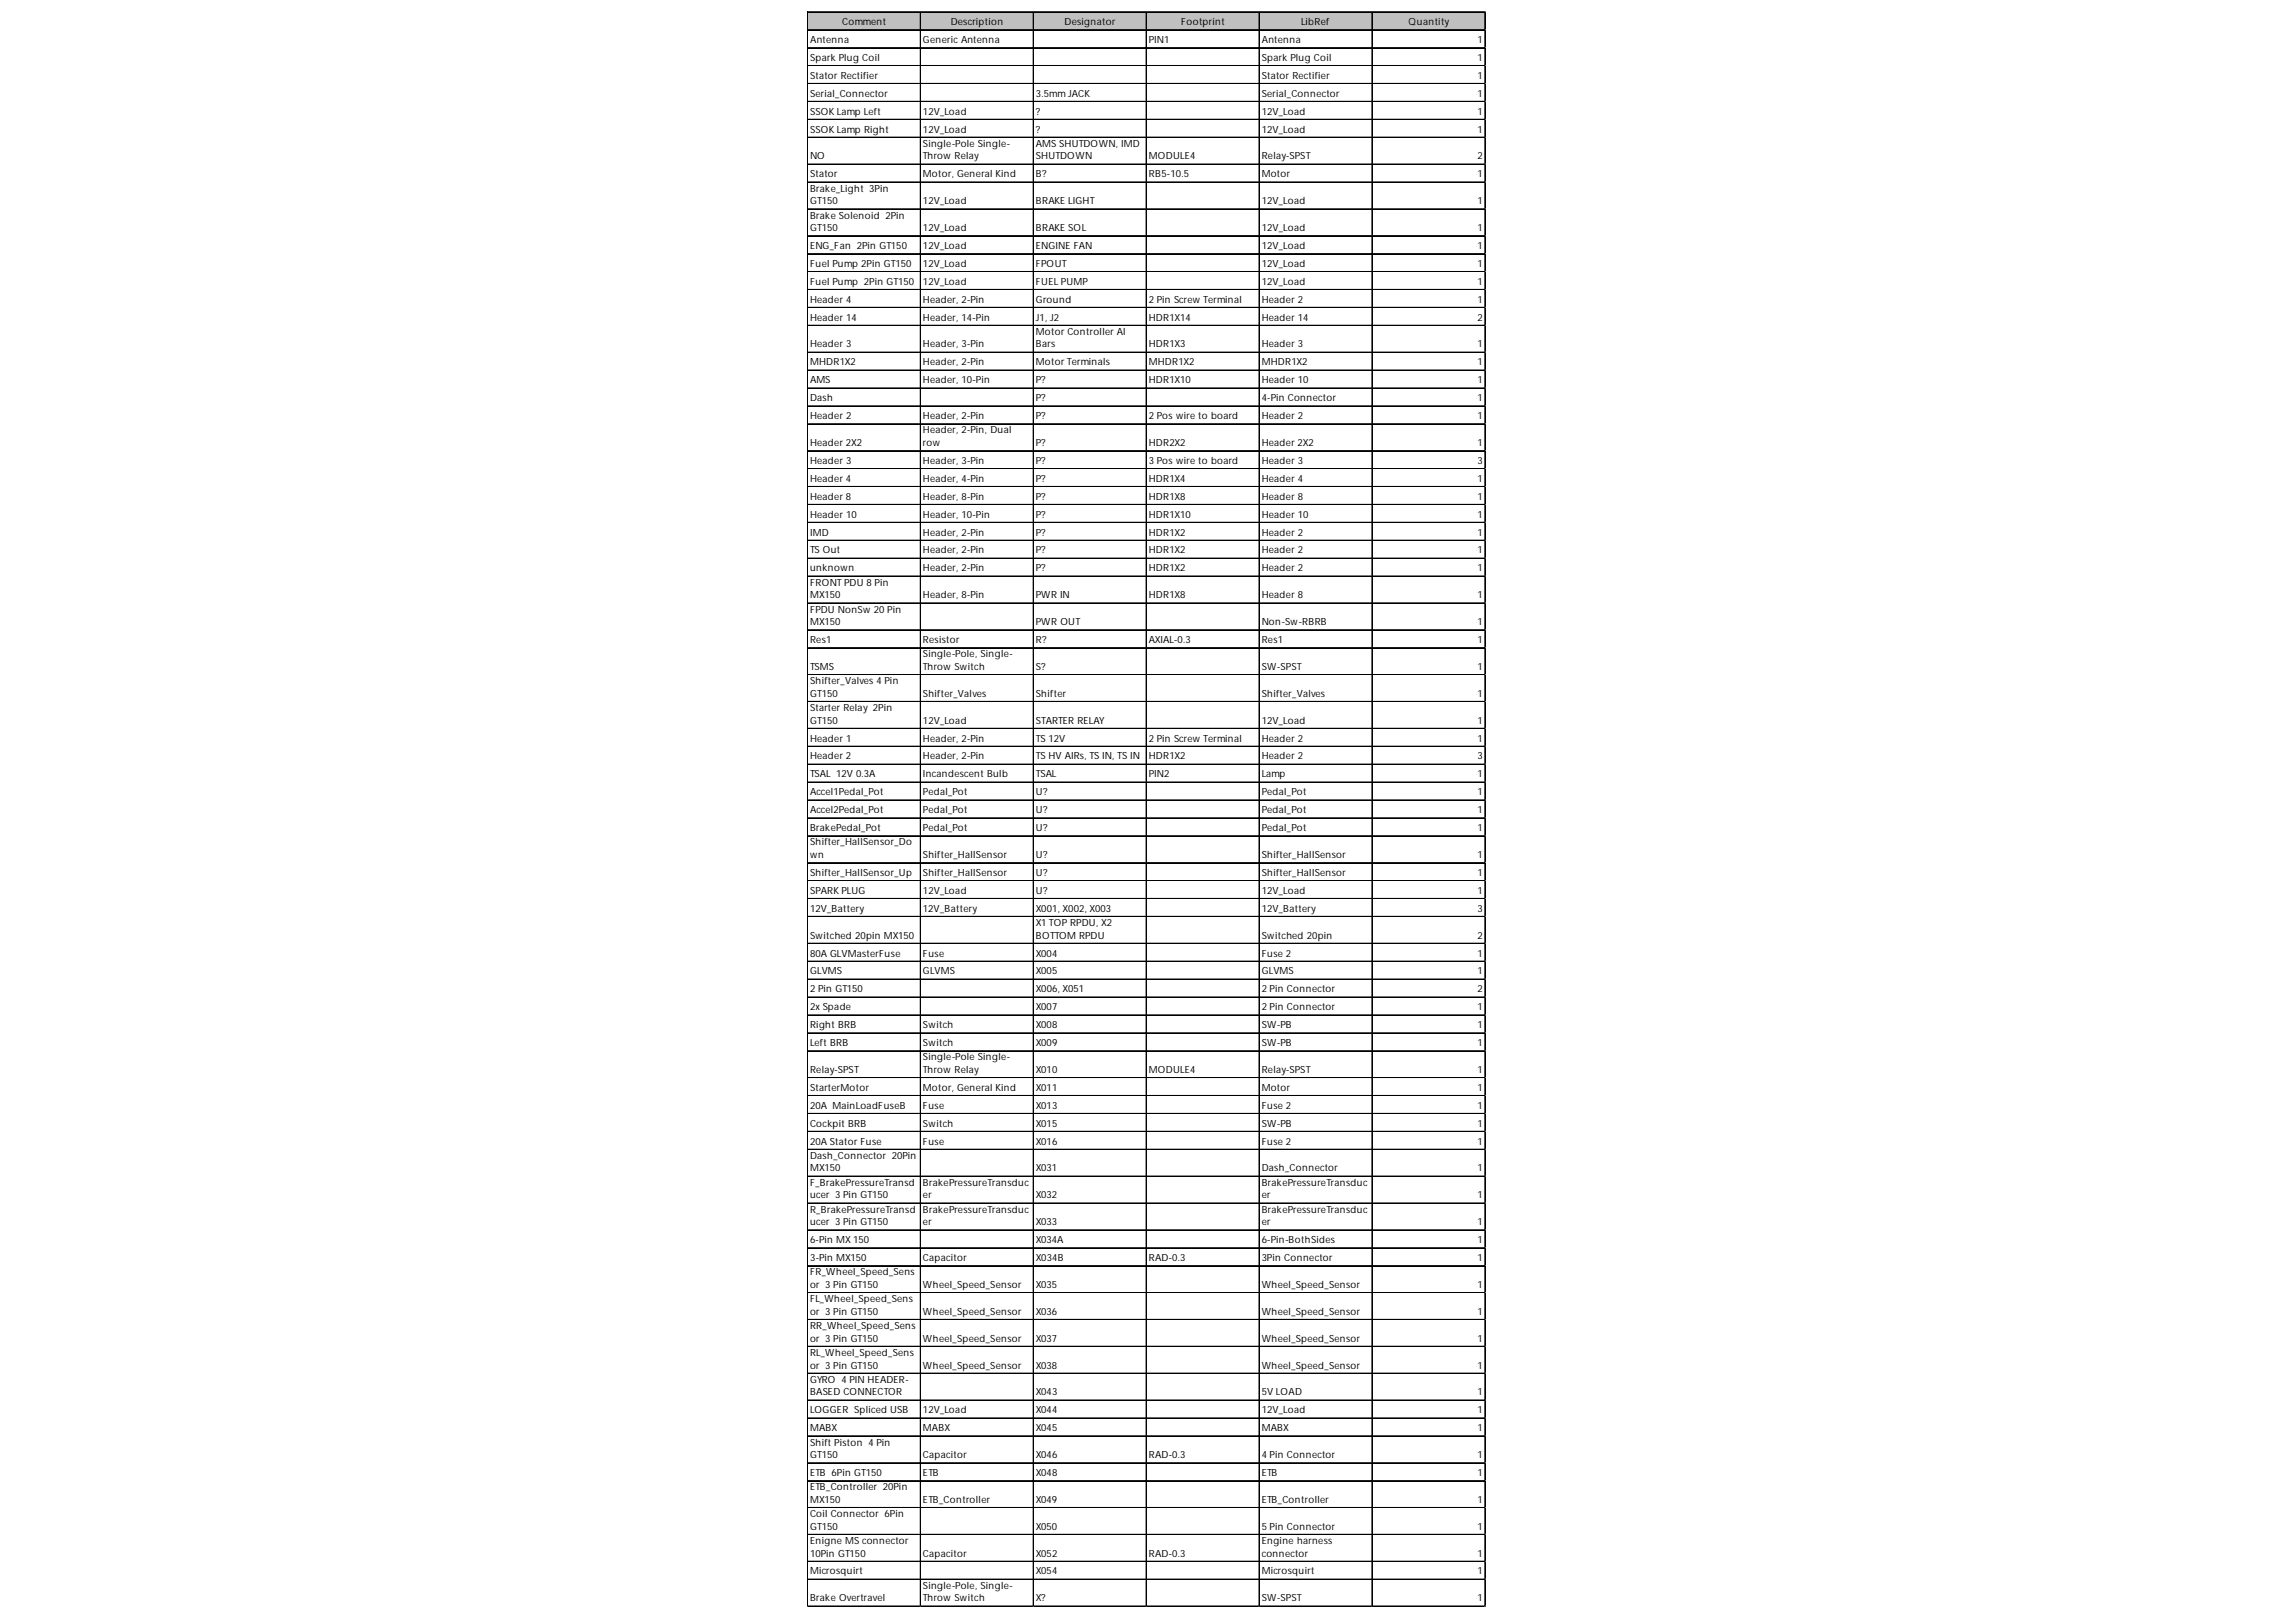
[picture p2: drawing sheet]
<svg xmlns="http://www.w3.org/2000/svg" width="297mm" height="210mm" viewBox="0 0 297 210" stroke-linecap="round" stroke-linejoin="round" font-family="sans-serif">
<defs><g id="words">
<g font-size="1.3">
<text x="104.8" y="5.6">Antenna</text>
<text x="109" y="3.2">Comment</text>
<text x="119.4" y="5.6">Generic Antenna</text>
<text x="123" y="3.2">Description</text>
<text x="137.7" y="3.2">Designator</text>
<text x="148.6" y="5.6">PIN1</text>
<text x="152.8" y="3.2">Footprint</text>
<text x="163.2" y="5.6">Antenna</text>
<text x="168.3" y="3.2">LibRef</text>
<text x="182.2" y="3.2">Quantity</text>
<text x="191.2" y="5.6">1</text>
<text x="104.8" y="7.9">Spark Plug Coil</text>
<text x="104.8" y="10.2">Stator Rectifier</text>
<text x="163.2" y="7.9">Spark Plug Coil</text>
<text x="163.2" y="10.2">Stator Rectifier</text>
<text x="191.2" y="7.9">1</text>
<text x="191.2" y="10.2">1</text>
<text x="104.8" y="12.5">Serial_Connector</text>
<text x="104.8" y="14.8">SSOK Lamp Left</text>
<text x="104.8" y="17.2">SSOK Lamp Right</text>
<text x="119.4" y="14.8">12V_Load</text>
<text x="119.4" y="17.2">12V_Load</text>
<text x="134" y="12.5">3.5mm JACK</text>
<text x="134" y="14.8">?</text>
<text x="134" y="17.2">?</text>
<text x="163.2" y="12.5">Serial_Connector</text>
<text x="163.2" y="14.8">12V_Load</text>
<text x="163.2" y="17.2">12V_Load</text>
<text x="191.2" y="12.5">1</text>
<text x="191.2" y="14.8">1</text>
<text x="191.2" y="17.2">1</text>
<text x="104.8" y="20.6">NO</text>
<text x="104.8" y="22.9">Stator</text>
<text x="119.4" y="19">Single-Pole Single-</text>
<text x="119.4" y="20.6">ThrowRelay</text>
<text x="119.4" y="22.9">Motor, General Kind</text>
<text x="134" y="19">AMS SHUTDOWN, IMD</text>
<text x="134" y="20.6">SHUTDOWN</text>
<text x="134" y="22.9">B?</text>
<text x="148.6" y="20.6">MODULE4</text>
<text x="148.6" y="22.9">RB5-10.5</text>
<text x="163.2" y="20.6">Relay-SPST</text>
<text x="163.2" y="22.9">Motor</text>
<text x="191.2" y="20.6">2</text>
<text x="191.2" y="22.9">1</text>
<text x="104.8" y="24.8">Brake_Light 3Pin</text>
<text x="104.8" y="26.4">GT150</text>
<text x="104.8" y="28.3">Brake Solenoid 2Pin</text>
<text x="104.8" y="29.9">GT150</text>
<text x="119.4" y="26.4">12V_Load</text>
<text x="119.4" y="29.9">12V_Load</text>
<text x="134" y="26.4">BRAKE LIGHT</text>
<text x="134" y="29.9">BRAKE SOL</text>
<text x="163.2" y="26.4">12V_Load</text>
<text x="163.2" y="29.9">12V_Load</text>
<text x="191.2" y="26.4">1</text>
<text x="191.2" y="29.9">1</text>
<text x="104.8" y="32.2">ENG_Fan 2Pin GT150</text>
<text x="104.8" y="34.5">Fuel Pump 2Pin GT150</text>
<text x="119.4" y="32.2">12V_Load</text>
<text x="119.4" y="34.5">12V_Load</text>
<text x="134" y="32.2">ENGINE FAN</text>
<text x="134" y="34.5">FPOUT</text>
<text x="163.2" y="32.2">12V_Load</text>
<text x="163.2" y="34.5">12V_Load</text>
<text x="191.2" y="32.2">1</text>
<text x="191.2" y="34.5">1</text>
<text x="104.8" y="36.9">Fuel Pump 2Pin GT150</text>
<text x="104.8" y="39.2">Header 4</text>
<text x="104.8" y="41.5">Header 14</text>
<text x="119.4" y="36.9">12V_Load</text>
<text x="119.4" y="39.2">Header, 2-Pin</text>
<text x="119.4" y="41.5">Header, 14-Pin</text>
<text x="134" y="36.9">FUELPUMP</text>
<text x="134" y="39.2">Ground</text>
<text x="134" y="41.5">J1, J2</text>
<text x="148.6" y="39.2">2 Pin ScrewTerminal</text>
<text x="148.6" y="41.5">HDR1X14</text>
<text x="163.2" y="36.9">12V_Load</text>
<text x="163.2" y="39.2">Header 2</text>
<text x="163.2" y="41.5">Header 14</text>
<text x="191.2" y="36.9">1</text>
<text x="191.2" y="39.2">1</text>
<text x="191.2" y="41.5">2</text>
<text x="104.8" y="45">Header 3</text>
<text x="104.8" y="47.3">MHDR1X2</text>
<text x="119.4" y="45">Header, 3-Pin</text>
<text x="119.4" y="47.3">Header, 2-Pin</text>
<text x="134" y="43.3">Motor Controller Al</text>
<text x="134" y="45">Bars</text>
<text x="134" y="47.3">MotorTerminals</text>
<text x="148.6" y="45">HDR1X3</text>
<text x="148.6" y="47.3">MHDR1X2</text>
<text x="163.2" y="45">Header 3</text>
<text x="163.2" y="47.3">MHDR1X2</text>
<text x="191.2" y="45">1</text>
<text x="191.2" y="47.3">1</text>
<text x="104.8" y="49.6">AMS</text>
<text x="104.8" y="51.9">Dash</text>
<text x="119.4" y="49.6">Header, 10-Pin</text>
<text x="134" y="49.6">P?</text>
<text x="134" y="51.9">P?</text>
<text x="148.6" y="49.6">HDR1X10</text>
<text x="163.2" y="49.6">Header 10</text>
<text x="163.2" y="51.9">4-Pin Connector</text>
<text x="191.2" y="49.6">1</text>
<text x="191.2" y="51.9">1</text>
<text x="104.8" y="54.2">Header 2</text>
<text x="104.8" y="57.7">Header 2X2</text>
<text x="119.4" y="54.2">Header, 2-Pin</text>
<text x="119.4" y="56.1">Header, 2-Pin, Dual</text>
<text x="119.4" y="57.7">row</text>
<text x="134" y="54.2">P?</text>
<text x="134" y="57.7">P?</text>
<text x="148.6" y="54.2">2 Pos wire to board</text>
<text x="148.6" y="57.7">HDR2X2</text>
<text x="163.2" y="54.2">Header 2</text>
<text x="163.2" y="57.7">Header 2X2</text>
<text x="191.2" y="54.2">1</text>
<text x="191.2" y="57.7">1</text>
<text x="104.8" y="60">Header 3</text>
<text x="104.8" y="62.4">Header 4</text>
<text x="104.8" y="64.7">Header 8</text>
<text x="119.4" y="60">Header, 3-Pin</text>
<text x="119.4" y="62.4">Header, 4-Pin</text>
<text x="119.4" y="64.7">Header, 8-Pin</text>
<text x="134" y="60">P?</text>
<text x="134" y="62.4">P?</text>
<text x="134" y="64.7">P?</text>
<text x="148.6" y="60">3 Pos wire to board</text>
<text x="148.6" y="62.4">HDR1X4</text>
<text x="148.6" y="64.7">HDR1X8</text>
<text x="163.2" y="60">Header 3</text>
<text x="163.2" y="62.4">Header 4</text>
<text x="163.2" y="64.7">Header 8</text>
<text x="191.2" y="60">3</text>
<text x="191.2" y="62.4">1</text>
<text x="191.2" y="64.7">1</text>
<text x="104.8" y="67">Header 10</text>
<text x="104.8" y="69.3">IMD</text>
<text x="104.8" y="71.6">TS Out</text>
<text x="119.4" y="67">Header, 10-Pin</text>
<text x="119.4" y="69.3">Header, 2-Pin</text>
<text x="119.4" y="71.6">Header, 2-Pin</text>
<text x="134" y="67">P?</text>
<text x="134" y="69.3">P?</text>
<text x="134" y="71.6">P?</text>
<text x="148.6" y="67">HDR1X10</text>
<text x="148.6" y="69.3">HDR1X2</text>
<text x="148.6" y="71.6">HDR1X2</text>
<text x="163.2" y="67">Header 10</text>
<text x="163.2" y="69.3">Header 2</text>
<text x="163.2" y="71.6">Header 2</text>
<text x="191.2" y="67">1</text>
<text x="191.2" y="69.3">1</text>
<text x="191.2" y="71.6">1</text>
<text x="104.8" y="73.9">unknown</text>
<text x="104.8" y="75.8">FRONTPDU 8 Pin</text>
<text x="104.8" y="77.4">MX150</text>
<text x="119.4" y="73.9">Header, 2-Pin</text>
<text x="119.4" y="77.4">Header, 8-Pin</text>
<text x="134" y="73.9">P?</text>
<text x="134" y="77.4">PWR IN</text>
<text x="148.6" y="73.9">HDR1X2</text>
<text x="148.6" y="77.4">HDR1X8</text>
<text x="163.2" y="73.9">Header 2</text>
<text x="163.2" y="77.4">Header 8</text>
<text x="191.2" y="73.9">1</text>
<text x="191.2" y="77.4">1</text>
<text x="104.8" y="79.3">FPDU NonSw20 Pin</text>
<text x="104.8" y="80.9">MX150</text>
<text x="104.8" y="83.2">Res1</text>
<text x="119.4" y="83.2">Resistor</text>
<text x="134" y="80.9">PWR OUT</text>
<text x="134" y="83.2">R?</text>
<text x="148.6" y="83.2">AXIAL-0.3</text>
<text x="163.2" y="80.9">Non-Sw-RBRB</text>
<text x="163.2" y="83.2">Res1</text>
<text x="191.2" y="80.9">1</text>
<text x="191.2" y="83.2">1</text>
<text x="104.8" y="86.7">TSMS</text>
<text x="104.8" y="88.5">Shifter_Valves 4 Pin</text>
<text x="119.4" y="85.1">Single-Pole, Single-</text>
<text x="119.4" y="86.7">ThrowSwitch</text>
<text x="134" y="86.7">S?</text>
<text x="163.2" y="86.7">SW-SPST</text>
<text x="191.2" y="86.7">1</text>
<text x="104.8" y="90.2">GT150</text>
<text x="104.8" y="92">Starter Relay 2Pin</text>
<text x="104.8" y="93.6">GT150</text>
<text x="104.8" y="96">Header 1</text>
<text x="119.4" y="90.2">Shifter_Valves</text>
<text x="119.4" y="93.6">12V_Load</text>
<text x="119.4" y="96">Header, 2-Pin</text>
<text x="134" y="90.2">Shifter</text>
<text x="134" y="93.6">STARTER RELAY</text>
<text x="134" y="96">TS 12V</text>
<text x="148.6" y="96">2 Pin ScrewTerminal</text>
<text x="163.2" y="90.2">Shifter_Valves</text>
<text x="163.2" y="93.6">12V_Load</text>
<text x="163.2" y="96">Header 2</text>
<text x="191.2" y="90.2">1</text>
<text x="191.2" y="93.6">1</text>
<text x="191.2" y="96">1</text>
<text x="104.8" y="98.3">Header 2</text>
<text x="104.8" y="100.6">TSAL 12V 0.3A</text>
<text x="119.4" y="98.3">Header, 2-Pin</text>
<text x="119.4" y="100.6">Incandescent Bulb</text>
<text x="134" y="98.3">TS HV AIRs, TS IN, TS IN</text>
<text x="134" y="100.6">TSAL</text>
<text x="148.6" y="98.3">HDR1X2</text>
<text x="148.6" y="100.6">PIN2</text>
<text x="163.2" y="98.3">Header 2</text>
<text x="163.2" y="100.6">Lamp</text>
<text x="191.2" y="98.3">3</text>
<text x="191.2" y="100.6">1</text>
<text x="104.8" y="102.9">Accel1Pedal_Pot</text>
<text x="104.8" y="105.2">Accel2Pedal_Pot</text>
<text x="104.8" y="107.6">BrakePedal_Pot</text>
<text x="119.4" y="102.9">Pedal_Pot</text>
<text x="119.4" y="105.2">Pedal_Pot</text>
<text x="119.4" y="107.6">Pedal_Pot</text>
<text x="134" y="102.9">U?</text>
<text x="134" y="105.2">U?</text>
<text x="134" y="107.6">U?</text>
<text x="163.2" y="102.9">Pedal_Pot</text>
<text x="163.2" y="105.2">Pedal_Pot</text>
<text x="163.2" y="107.6">Pedal_Pot</text>
<text x="191.2" y="102.9">1</text>
<text x="191.2" y="105.2">1</text>
<text x="191.2" y="107.6">1</text>
<text x="104.8" y="109.4">Shifter_HallSensor_Do</text>
<text x="104.8" y="111">wn</text>
<text x="104.8" y="113.4">Shifter_HallSensor_Up</text>
<text x="119.4" y="111">Shifter_HallSensor</text>
<text x="119.4" y="113.4">Shifter_HallSensor</text>
<text x="134" y="111">U?</text>
<text x="134" y="113.4">U?</text>
<text x="163.2" y="111">Shifter_HallSensor</text>
<text x="163.2" y="113.4">Shifter_HallSensor</text>
<text x="191.2" y="111">1</text>
<text x="191.2" y="113.4">1</text>
<text x="104.8" y="115.7">SPARK PLUG</text>
<text x="104.8" y="118">12V_Battery</text>
<text x="119.4" y="115.7">12V_Load</text>
<text x="119.4" y="118">12V_Battery</text>
<text x="134" y="115.7">U?</text>
<text x="134" y="118">X001, X002, X003</text>
<text x="134" y="119.8">X1 TOP RPDU, X2</text>
<text x="163.2" y="115.7">12V_Load</text>
<text x="163.2" y="118">12V_Battery</text>
<text x="191.2" y="115.7">1</text>
<text x="191.2" y="118">3</text>
<text x="104.8" y="121.5">Switched 20pin MX150</text>
<text x="104.8" y="123.8">80A GLVMasterFuse</text>
<text x="119.4" y="123.8">Fuse</text>
<text x="134" y="121.5">BOTTOM RPDU</text>
<text x="134" y="123.8">X004</text>
<text x="163.2" y="121.5">Switched 20pin</text>
<text x="163.2" y="123.8">Fuse 2</text>
<text x="191.2" y="121.5">2</text>
<text x="191.2" y="123.8">1</text>
<text x="104.8" y="126.1">GLVMS</text>
<text x="104.8" y="128.4">2 Pin GT150</text>
<text x="104.8" y="130.7">2x Spade</text>
<text x="119.4" y="126.1">GLVMS</text>
<text x="134" y="126.1">X005</text>
<text x="134" y="128.4">X006, X051</text>
<text x="134" y="130.7">X007</text>
<text x="163.2" y="126.1">GLVMS</text>
<text x="163.2" y="128.4">2 Pin Connector</text>
<text x="163.2" y="130.7">2 Pin Connector</text>
<text x="191.2" y="126.1">1</text>
<text x="191.2" y="128.4">2</text>
<text x="191.2" y="130.7">1</text>
<text x="104.8" y="133.1">Right BRB</text>
<text x="104.8" y="135.4">Left BRB</text>
<text x="119.4" y="133.1">Switch</text>
<text x="119.4" y="135.4">Switch</text>
<text x="119.4" y="137.2">Single-Pole Single-</text>
<text x="134" y="133.1">X008</text>
<text x="134" y="135.4">X009</text>
<text x="163.2" y="133.1">SW-PB</text>
<text x="163.2" y="135.4">SW-PB</text>
<text x="191.2" y="133.1">1</text>
<text x="191.2" y="135.4">1</text>
<text x="104.8" y="138.9">Relay-SPST</text>
<text x="104.8" y="141.2">StarterMotor</text>
<text x="104.8" y="143.5">20A MainLoadFuseB</text>
<text x="119.4" y="138.9">ThrowRelay</text>
<text x="119.4" y="141.2">Motor, General Kind</text>
<text x="119.4" y="143.5">Fuse</text>
<text x="134" y="138.9">X010</text>
<text x="134" y="141.2">X011</text>
<text x="134" y="143.5">X013</text>
<text x="148.6" y="138.9">MODULE4</text>
<text x="163.2" y="138.9">Relay-SPST</text>
<text x="163.2" y="141.2">Motor</text>
<text x="163.2" y="143.5">Fuse 2</text>
<text x="191.2" y="138.9">1</text>
<text x="191.2" y="141.2">1</text>
<text x="191.2" y="143.5">1</text>
<text x="104.8" y="145.8">Cockpit BRB</text>
<text x="104.8" y="148.1">20A Stator Fuse</text>
<text x="104.8" y="150">Dash_Connector 20Pin</text>
<text x="119.4" y="145.8">Switch</text>
<text x="119.4" y="148.1">Fuse</text>
<text x="134" y="145.8">X015</text>
<text x="134" y="148.1">X016</text>
<text x="163.2" y="145.8">SW-PB</text>
<text x="163.2" y="148.1">Fuse 2</text>
<text x="191.2" y="145.8">1</text>
<text x="191.2" y="148.1">1</text>
<text x="104.8" y="151.6">MX150</text>
<text x="104.8" y="153.5">F_BrakePressureTransd</text>
<text x="104.8" y="155.1">ucer 3 Pin GT150</text>
<text x="119.4" y="153.5">BrakePressureTransduc</text>
<text x="119.4" y="155.1">er</text>
<text x="134" y="151.6">X031</text>
<text x="134" y="155.1">X032</text>
<text x="163.2" y="151.6">Dash_Connector</text>
<text x="163.2" y="153.5">BrakePressureTransduc</text>
<text x="163.2" y="155.1">er</text>
<text x="191.2" y="151.6">1</text>
<text x="191.2" y="155.1">1</text>
<text x="104.8" y="156.9">R_BrakePressureTransd</text>
<text x="104.8" y="158.6">ucer 3 Pin GT150</text>
<text x="104.8" y="160.9">6-Pin MX 150</text>
<text x="119.4" y="156.9">BrakePressureTransduc</text>
<text x="119.4" y="158.6">er</text>
<text x="134" y="158.6">X033</text>
<text x="134" y="160.9">X034A</text>
<text x="163.2" y="156.9">BrakePressureTransduc</text>
<text x="163.2" y="158.6">er</text>
<text x="163.2" y="160.9">6-Pin-BothSides</text>
<text x="191.2" y="158.6">1</text>
<text x="191.2" y="160.9">1</text>
<text x="104.8" y="163.2">3-Pin MX150</text>
<text x="104.8" y="165">FR_Wheel_Speed_Sens</text>
<text x="104.8" y="166.7">or 3 Pin GT150</text>
<text x="119.4" y="163.2">Capacitor</text>
<text x="119.4" y="166.7">Wheel_Speed_Sensor</text>
<text x="134" y="163.2">X034B</text>
<text x="134" y="166.7">X035</text>
<text x="148.6" y="163.2">RAD-0.3</text>
<text x="163.2" y="163.2">3Pin Connector</text>
<text x="163.2" y="166.7">Wheel_Speed_Sensor</text>
<text x="191.2" y="163.2">1</text>
<text x="191.2" y="166.7">1</text>
<text x="104.8" y="168.5">FL_Wheel_Speed_Sens</text>
<text x="104.8" y="170.1">or 3 Pin GT150</text>
<text x="104.8" y="172">RR_Wheel_Speed_Sens</text>
<text x="104.8" y="173.6">or 3 Pin GT150</text>
<text x="119.4" y="170.1">Wheel_Speed_Sensor</text>
<text x="119.4" y="173.6">Wheel_Speed_Sensor</text>
<text x="134" y="170.1">X036</text>
<text x="134" y="173.6">X037</text>
<text x="163.2" y="170.1">Wheel_Speed_Sensor</text>
<text x="163.2" y="173.6">Wheel_Speed_Sensor</text>
<text x="191.2" y="170.1">1</text>
<text x="191.2" y="173.6">1</text>
<text x="104.8" y="175.5">RL_Wheel_Speed_Sens</text>
<text x="104.8" y="177.1">or 3 Pin GT150</text>
<text x="104.8" y="179">GYRO 4 PIN HEADER-</text>
<text x="119.4" y="177.1">Wheel_Speed_Sensor</text>
<text x="134" y="177.1">X038</text>
<text x="163.2" y="177.1">Wheel_Speed_Sensor</text>
<text x="191.2" y="177.1">1</text>
<text x="104.8" y="180.6">BASED CONNECTOR</text>
<text x="104.8" y="182.9">LOGGER Spliced USB</text>
<text x="104.8" y="185.2">MABX</text>
<text x="119.4" y="182.9">12V_Load</text>
<text x="119.4" y="185.2">MABX</text>
<text x="134" y="180.6">X043</text>
<text x="134" y="182.9">X044</text>
<text x="134" y="185.2">X045</text>
<text x="163.2" y="180.6">5V LOAD</text>
<text x="163.2" y="182.9">12V_Load</text>
<text x="163.2" y="185.2">MABX</text>
<text x="191.2" y="180.6">1</text>
<text x="191.2" y="182.9">1</text>
<text x="191.2" y="185.2">1</text>
<text x="104.8" y="187.1">Shift Piston 4 Pin</text>
<text x="104.8" y="188.7">GT150</text>
<text x="104.8" y="191">ETB 6Pin GT150</text>
<text x="119.4" y="188.7">Capacitor</text>
<text x="119.4" y="191">ETB</text>
<text x="134" y="188.7">X046</text>
<text x="134" y="191">X048</text>
<text x="148.6" y="188.7">RAD-0.3</text>
<text x="163.2" y="188.7">4 Pin Connector</text>
<text x="163.2" y="191">ETB</text>
<text x="191.2" y="188.7">1</text>
<text x="191.2" y="191">1</text>
<text x="104.8" y="192.9">ETB_Controller 20Pin</text>
<text x="104.8" y="194.5">MX150</text>
<text x="104.8" y="196.3">Coil Connector 6Pin</text>
<text x="104.8" y="198">GT150</text>
<text x="119.4" y="194.5">ETB_Controller</text>
<text x="134" y="194.5">X049</text>
<text x="134" y="198">X050</text>
<text x="163.2" y="194.5">ETB_Controller</text>
<text x="163.2" y="198">5 Pin Connector</text>
<text x="191.2" y="194.5">1</text>
<text x="191.2" y="198">1</text>
<text x="104.8" y="199.8">Enigne MS connector</text>
<text x="104.8" y="201.4">10Pin GT150</text>
<text x="104.8" y="203.8">Microsquirt</text>
<text x="119.4" y="201.4">Capacitor</text>
<text x="134" y="201.4">X052</text>
<text x="134" y="203.8">X054</text>
<text x="148.6" y="201.4">RAD-0.3</text>
<text x="163.2" y="199.8">Engine harness</text>
<text x="163.2" y="201.4">connector</text>
<text x="163.2" y="203.8">Microsquirt</text>
<text x="191.2" y="201.4">1</text>
<text x="191.2" y="203.8">1</text>
<text x="104.8" y="207.2">Brake Overtravel</text>
<text x="119.4" y="205.6">Single-Pole, Single-</text>
<text x="119.4" y="207.2">ThrowSwitch</text>
<text x="134" y="207.2">X?</text>
<text x="163.2" y="207.2">SW-SPST</text>
<text x="191.2" y="207.2">1</text>
</g>
</g></defs>
<path d="M104.5 1.6h87.7v2.4h-87.7z" fill="#c0c0c0"/>
<g fill="none" stroke="#000" stroke-width=".13">
<path d="M104.4 1.5v206.4M104.5 1.5v206.4M104.6 1.5h87.6M104.6 1.6h87.6M104.6 3.8h87.6M104.6 3.9h87.6M104.6 6.2h87.6M104.6 8.5h87.6M104.6 10.8h87.6M104.6 10.9h87.6M104.6 13.1h87.6M104.6 13.2h87.6"/>
<path d="M104.6 15.4h87.6M104.6 15.5h87.6M104.6 17.7h87.6M104.6 17.8h87.6M119.1 1.6v206.3M133.7 1.6v206.3M148.3 1.6v206.3M162.9 1.6v206.3M177.5 1.6v206.3M192.1 1.6v206.3M104.6 21.2h87.6M104.6 21.3h87.6"/>
<path d="M104.6 23.5h87.6M104.6 23.6h87.6M104.6 27h87.6M104.6 27.1h87.6M104.6 30.5h87.6M104.6 30.6h87.6M104.6 32.8h87.6M104.6 32.9h87.6M104.6 35.1h87.6M104.6 35.2h87.6M104.6 37.5h87.6M104.6 39.8h87.6"/>
<path d="M104.6 42.1h87.6M104.6 45.6h87.6M104.6 47.9h87.6M104.6 50.2h87.6M104.6 50.3h87.6M104.6 52.5h87.6M104.6 52.6h87.6M104.6 54.8h87.6M104.6 54.9h87.6M104.6 58.3h87.6M104.6 58.4h87.6M104.6 60.6h87.6"/>
<path d="M104.6 60.7h87.6M104.6 62.9h87.6M104.6 63h87.6M104.6 65.3h87.6M104.6 67.6h87.6M104.6 69.9h87.6M104.6 70h87.6M104.6 72.2h87.6M104.6 72.3h87.6M104.6 74.5h87.6M104.6 74.6h87.6M104.6 78h87.6"/>
<path d="M104.6 78.1h87.6M104.6 81.5h87.6M104.6 81.6h87.6M104.6 83.8h87.6M104.6 83.9h87.6M104.6 87.3h87.6M104.6 90.8h87.6M104.6 94.2h87.6M104.6 94.3h87.6M104.6 96.6h87.6M104.6 98.9h87.6M104.6 101.2h87.6"/>
<path d="M104.6 101.3h87.6M104.6 103.5h87.6M104.6 103.6h87.6M104.6 105.8h87.6M104.6 105.9h87.6M104.6 108.2h87.6M104.6 111.6h87.6M104.6 111.7h87.6M104.6 113.9h87.6M104.6 114h87.6M104.6 116.3h87.6M104.6 118.6h87.6"/>
<path d="M104.6 122.1h87.6M104.6 124.4h87.6M104.6 126.7h87.6M104.6 126.8h87.6M104.6 129h87.6M104.6 129.1h87.6M104.6 131.3h87.6M104.6 131.4h87.6M104.6 133.6h87.6M104.6 133.7h87.6M104.6 136h87.6M104.6 139.4h87.6"/>
<path d="M104.6 139.5h87.6M104.6 141.8h87.6M104.6 144.1h87.6M104.6 146.4h87.6M104.6 146.5h87.6M104.6 148.7h87.6M104.6 148.8h87.6M104.6 152.2h87.6M104.6 152.3h87.6M104.6 155.7h87.6M104.6 159.1h87.6M104.6 159.2h87.6"/>
<path d="M104.6 161.5h87.6M104.6 163.8h87.6M104.6 167.3h87.6M104.6 170.7h87.6M104.6 170.8h87.6M104.6 174.2h87.6M104.6 174.3h87.6M104.6 177.7h87.6M104.6 177.8h87.6M104.6 181.2h87.6M104.6 183.5h87.6M104.6 185.8h87.6"/>
<path d="M104.6 185.9h87.6M104.6 189.3h87.6M104.6 191.6h87.6M104.6 191.7h87.6M104.6 195.1h87.6M104.6 198.6h87.6M104.6 202h87.6M104.6 202.1h87.6M104.6 204.4h87.6M104.6 207.8h87.6M104.6 207.9h87.6"/>
</g>
<path d="M104.4 207.9v.1" fill="none" stroke="#d4d4d4" stroke-width=".13"/>
<path d="M104.4 207.9l.2 .1z" fill="#d4d4d4"/>
<path d="M119.1 207.9v.1" fill="none" stroke="#d4d4d4" stroke-width=".13"/>
<path d="M119.1 207.9l.1 .1z" fill="#d4d4d4"/>
<path d="M133.7 207.9v.1" fill="none" stroke="#d4d4d4" stroke-width=".13"/>
<path d="M133.7 207.9l.1 .1z" fill="#d4d4d4"/>
<path d="M148.3 207.9v.1" fill="none" stroke="#d4d4d4" stroke-width=".13"/>
<path d="M148.3 207.9l.1 .1z" fill="#d4d4d4"/>
<path d="M162.9 207.9v.1" fill="none" stroke="#d4d4d4" stroke-width=".13"/>
<path d="M162.9 207.9l.1 .1z" fill="#d4d4d4"/>
<path d="M177.5 207.9v.1" fill="none" stroke="#d4d4d4" stroke-width=".13"/>
<path d="M177.5 207.9l.1 .1z" fill="#d4d4d4"/>
<path d="M192.1 207.9v.1" fill="none" stroke="#d4d4d4" stroke-width=".13"/>
<path d="M192.1 207.9l.1 .1z" fill="#d4d4d4"/>
<use href="#words"/>
</svg>
